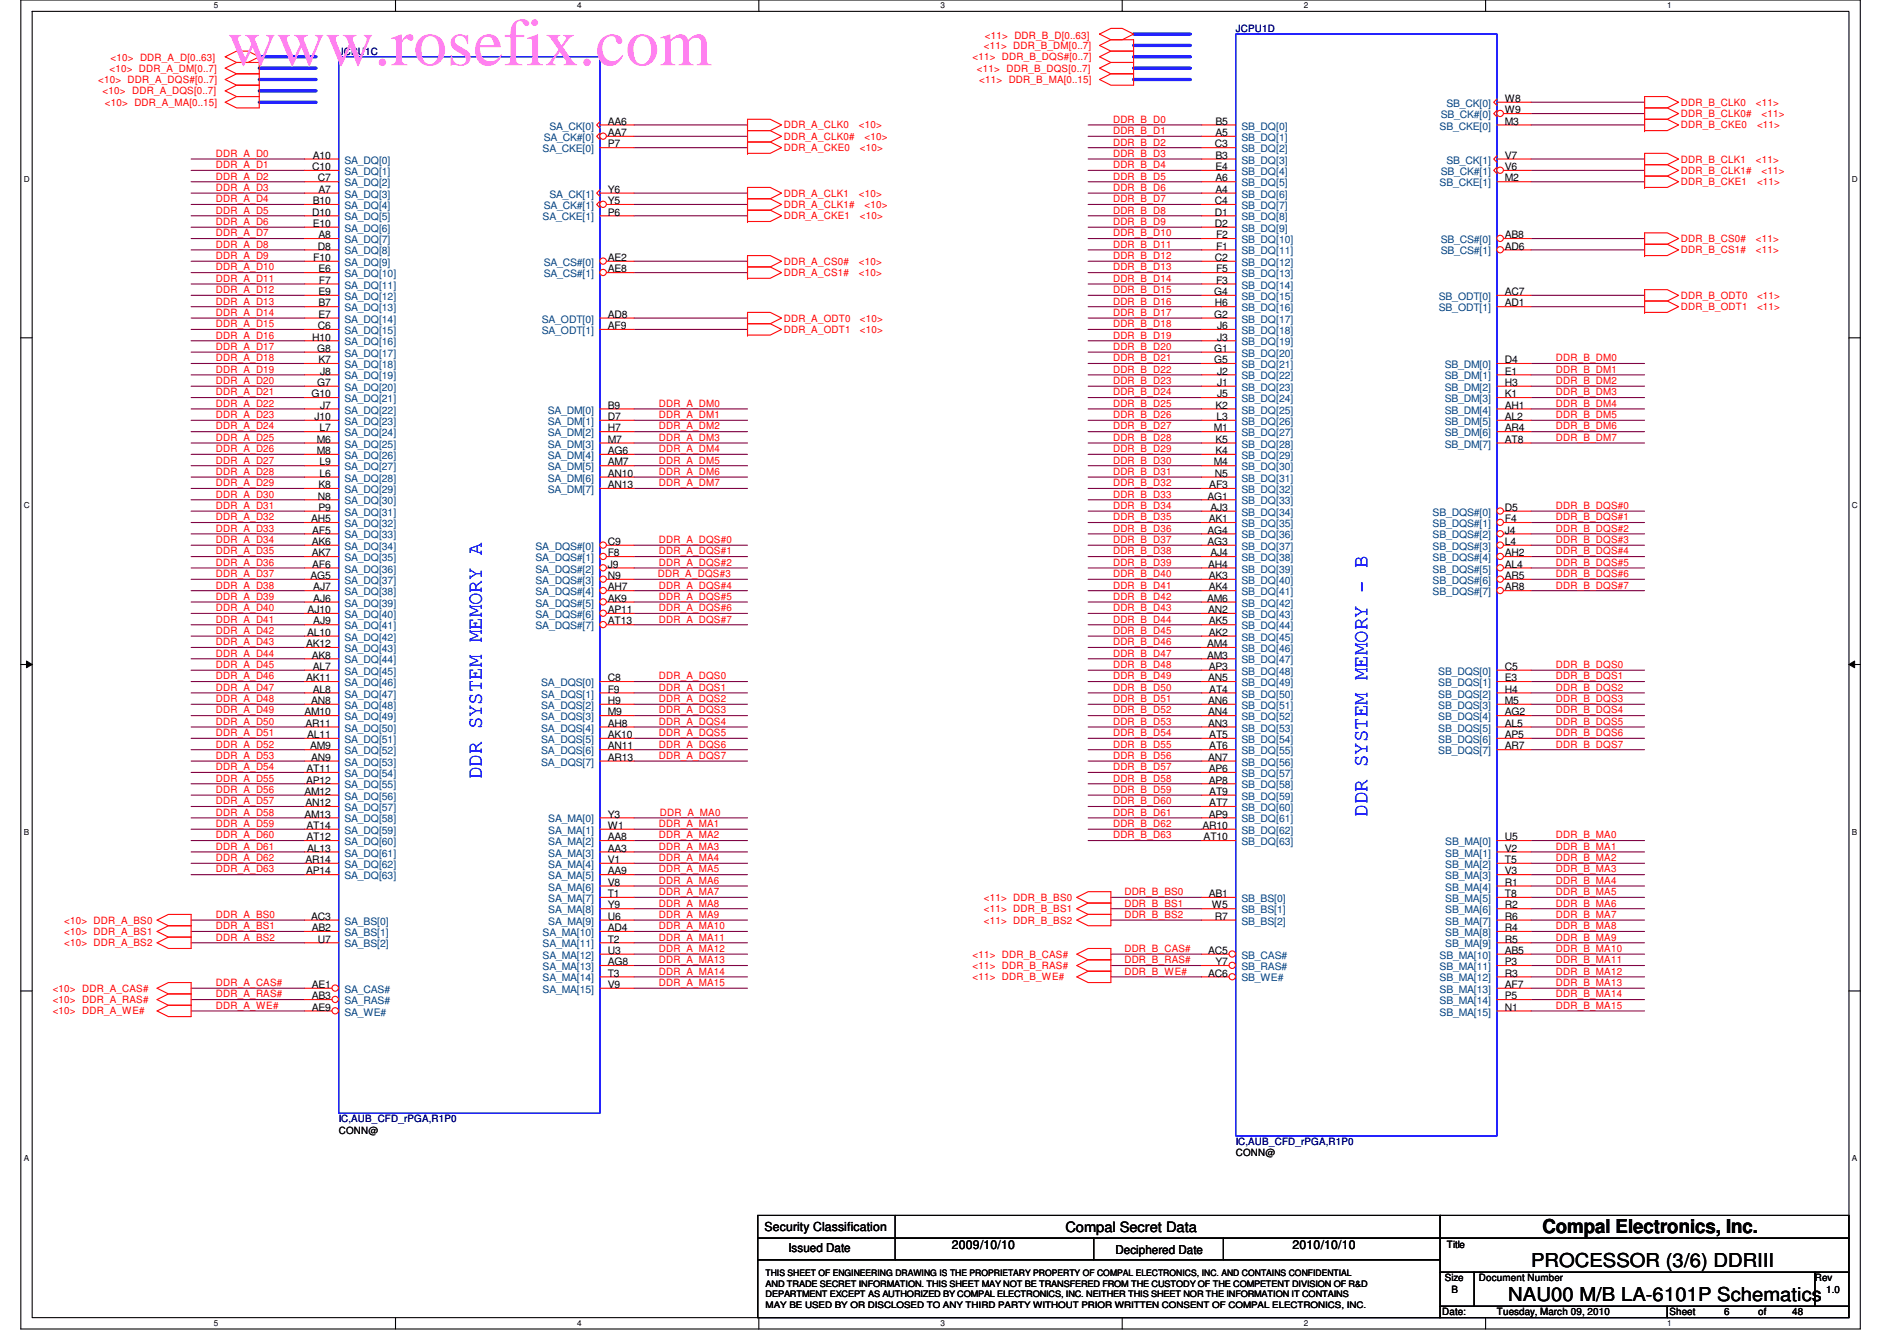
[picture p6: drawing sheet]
<svg xmlns="http://www.w3.org/2000/svg" width="297mm" height="210mm" viewBox="0 0 297 210" stroke-linecap="round" stroke-linejoin="round" font-family="sans-serif">
<defs><g id="words">
<text font-size="10.6" fill="#ff80ff" x="35.6" y="10.2">www.rosefix.com</text>
<g font-size="3.3" fill="#00f">
<text x="75.4" y="122" transform="rotate(-90 75.4 122)">DDR SYSTEM MEMORY A</text>
<text x="214.1" y="127.8" transform="rotate(-90 214.1 127.8)">DDR SYSTEM MEMORY - B</text>
</g>
<g font-size="3">
<text x="241.5" y="193">Compal Electronics, Inc.</text>
<text x="236.2" y="203.6">NAU00 M/B LA-6101P Schematics</text>
<text x="239.7" y="198.3">PROCESSOR (3/6) DDRIII</text>
</g>
<text font-size="2.2" x="166.8" y="192.8">Compal Secret Data</text>
<g font-size="1.9">
<text x="119.7" y="192.7">Security Classification</text>
<text x="123.4" y="196">Issued Date</text>
<text x="149.1" y="195.6">2009/10/10</text>
<text x="174.7" y="196.2">Deciphered Date</text>
<text x="202.4" y="195.6">2010/10/10</text>
</g>
<g font-size="1.6" fill="#000080">
<text x="193.5" y="5">JCPU1D</text>
<text x="53" y="8.6">JCPU1C</text>
<text x="53" y="175.7">IC,AUB_CFD_rPGA,R1P0</text>
<text x="193.5" y="179.2">IC,AUB_CFD_rPGA,R1P0</text>
</g>
<g font-size="1.6" fill="#f00">
<text x="17.1" y="11.2">&lt;10&gt; DDR_A_DM[0..7]</text>
<text x="17.3" y="9.6">&lt;10&gt; DDR_A_D[0..63]</text>
<text x="152.3" y="9.4">&lt;11&gt; DDR_B_DQS#[0..7]</text>
<text x="152.9" y="11.2">&lt;11&gt; DDR_B_DQS[0..7]</text>
<text x="154" y="7.7">&lt;11&gt; DDR_B_DM[0..7]</text>
<text x="154.2" y="6.1">&lt;11&gt; DDR_B_D[0..63]</text>
<text x="15.4" y="13">&lt;10&gt; DDR_A_DQS#[0..7]</text>
<text x="16" y="14.8">&lt;10&gt; DDR_A_DQS[0..7]</text>
<text x="16.4" y="16.6">&lt;10&gt; DDR_A_MA[0..15]</text>
<text x="153.3" y="13">&lt;11&gt; DDR_B_MA[0..15]</text>
<text x="263.2" y="16.6">DDR_B_CLK0</text>
<text x="275" y="16.6">&lt;11&gt;</text>
<text x="122.7" y="20.1">DDR_A_CLK0</text>
<text x="122.7" y="21.9">DDR_A_CLK0#</text>
<text x="122.7" y="23.7">DDR_A_CKE0</text>
<text x="134.5" y="20.1">&lt;10&gt;</text>
<text x="134.7" y="23.7">&lt;10&gt;</text>
<text x="135.4" y="21.9">&lt;10&gt;</text>
<text x="174.3" y="19.2">DDR_B_D0</text>
<text x="174.3" y="21">DDR_B_D1</text>
<text x="174.3" y="22.8">DDR_B_D2</text>
<text x="263.2" y="18.3">DDR_B_CLK0#</text>
<text x="263.2" y="20.1">DDR_B_CKE0</text>
<text x="275.1" y="20.1">&lt;11&gt;</text>
<text x="275.8" y="18.3">&lt;11&gt;</text>
<text x="33.8" y="29.9">DDR_A_D3</text>
<text x="33.8" y="28.1">DDR_A_D2</text>
<text x="33.8" y="26.3">DDR_A_D1</text>
<text x="33.8" y="24.6">DDR_A_D0</text>
<text x="174.3" y="26.3">DDR_B_D4</text>
<text x="174.3" y="28.1">DDR_B_D5</text>
<text x="174.3" y="29.9">DDR_B_D6</text>
<text x="174.3" y="24.6">DDR_B_D3</text>
<text x="263.2" y="25.4">DDR_B_CLK1</text>
<text x="263.2" y="27.2">DDR_B_CLK1#</text>
<text x="263.2" y="29">DDR_B_CKE1</text>
<text x="275" y="25.4">&lt;11&gt;</text>
<text x="275.1" y="29">&lt;11&gt;</text>
<text x="275.8" y="27.2">&lt;11&gt;</text>
<text x="33.8" y="33.4">DDR_A_D5</text>
<text x="33.8" y="31.7">DDR_A_D4</text>
<text x="33.8" y="35.2">DDR_A_D6</text>
<text x="122.7" y="30.8">DDR_A_CLK1</text>
<text x="122.7" y="32.6">DDR_A_CLK1#</text>
<text x="122.7" y="34.3">DDR_A_CKE1</text>
<text x="134.5" y="30.8">&lt;10&gt;</text>
<text x="134.7" y="34.3">&lt;10&gt;</text>
<text x="135.4" y="32.6">&lt;10&gt;</text>
<text x="174.3" y="31.7">DDR_B_D7</text>
<text x="174.3" y="33.4">DDR_B_D8</text>
<text x="174.3" y="35.2">DDR_B_D9</text>
<text x="33.8" y="38.8">DDR_A_D8</text>
<text x="33.8" y="37">DDR_A_D7</text>
<text x="33.8" y="40.6">DDR_A_D9</text>
<text x="122.7" y="41.4">DDR_A_CS0#</text>
<text x="134.5" y="41.4">&lt;10&gt;</text>
<text x="174.3" y="40.6">DDR_B_D12</text>
<text x="174.3" y="37">DDR_B_D10</text>
<text x="174.3" y="38.8">DDR_B_D11</text>
<text x="263.2" y="37.9">DDR_B_CS0#</text>
<text x="263.2" y="39.7">DDR_B_CS1#</text>
<text x="275" y="37.9">&lt;11&gt;</text>
<text x="275" y="39.7">&lt;11&gt;</text>
<text x="33.8" y="44.1">DDR_A_D11</text>
<text x="33.8" y="42.3">DDR_A_D10</text>
<text x="33.8" y="47.7">DDR_A_D13</text>
<text x="33.8" y="45.9">DDR_A_D12</text>
<text x="122.7" y="43.2">DDR_A_CS1#</text>
<text x="134.5" y="43.2">&lt;10&gt;</text>
<text x="174.3" y="47.7">DDR_B_D16</text>
<text x="174.3" y="42.3">DDR_B_D13</text>
<text x="174.3" y="44.1">DDR_B_D14</text>
<text x="174.3" y="45.9">DDR_B_D15</text>
<text x="263.2" y="46.8">DDR_B_ODT0</text>
<text x="275.1" y="46.8">&lt;11&gt;</text>
<text x="33.8" y="51.2">DDR_A_D15</text>
<text x="33.8" y="49.4">DDR_A_D14</text>
<text x="33.8" y="53">DDR_A_D16</text>
<text x="122.7" y="50.3">DDR_A_ODT0</text>
<text x="122.7" y="52.1">DDR_A_ODT1</text>
<text x="134.7" y="50.3">&lt;10&gt;</text>
<text x="134.7" y="52.1">&lt;10&gt;</text>
<text x="174.3" y="49.4">DDR_B_D17</text>
<text x="174.3" y="51.2">DDR_B_D18</text>
<text x="174.3" y="53">DDR_B_D19</text>
<text x="263.2" y="48.6">DDR_B_ODT1</text>
<text x="275.1" y="48.6">&lt;11&gt;</text>
<text x="33.8" y="58.3">DDR_A_D19</text>
<text x="33.8" y="56.6">DDR_A_D18</text>
<text x="33.8" y="54.8">DDR_A_D17</text>
<text x="174.3" y="54.8">DDR_B_D20</text>
<text x="174.3" y="56.6">DDR_B_D21</text>
<text x="174.3" y="58.3">DDR_B_D22</text>
<text x="243.6" y="56.6">DDR_B_DM0</text>
<text x="243.6" y="58.3">DDR_B_DM1</text>
<text x="33.8" y="65.4">DDR_A_D23</text>
<text x="33.8" y="63.7">DDR_A_D22</text>
<text x="33.8" y="61.9">DDR_A_D21</text>
<text x="33.8" y="60.1">DDR_A_D20</text>
<text x="103.2" y="65.4">DDR_A_DM1</text>
<text x="103.2" y="63.7">DDR_A_DM0</text>
<text x="174.3" y="60.1">DDR_B_D23</text>
<text x="174.3" y="61.9">DDR_B_D24</text>
<text x="174.3" y="63.7">DDR_B_D25</text>
<text x="174.3" y="65.4">DDR_B_D26</text>
<text x="243.6" y="61.9">DDR_B_DM3</text>
<text x="243.6" y="65.4">DDR_B_DM5</text>
<text x="243.6" y="60.1">DDR_B_DM2</text>
<text x="243.6" y="63.7">DDR_B_DM4</text>
<text x="33.8" y="70.8">DDR_A_D26</text>
<text x="33.8" y="69">DDR_A_D25</text>
<text x="33.8" y="67.2">DDR_A_D24</text>
<text x="103.2" y="67.2">DDR_A_DM2</text>
<text x="103.2" y="70.8">DDR_A_DM4</text>
<text x="103.2" y="69">DDR_A_DM3</text>
<text x="174.3" y="69">DDR_B_D28</text>
<text x="174.3" y="70.8">DDR_B_D29</text>
<text x="174.3" y="67.2">DDR_B_D27</text>
<text x="243.6" y="67.2">DDR_B_DM6</text>
<text x="243.6" y="69">DDR_B_DM7</text>
<text x="33.8" y="77.9">DDR_A_D30</text>
<text x="33.8" y="72.6">DDR_A_D27</text>
<text x="33.8" y="76.1">DDR_A_D29</text>
<text x="33.8" y="74.3">DDR_A_D28</text>
<text x="103.2" y="76.1">DDR_A_DM7</text>
<text x="103.2" y="72.6">DDR_A_DM5</text>
<text x="103.2" y="74.3">DDR_A_DM6</text>
<text x="174.3" y="76.1">DDR_B_D32</text>
<text x="174.3" y="77.9">DDR_B_D33</text>
<text x="174.3" y="72.6">DDR_B_D30</text>
<text x="174.3" y="74.3">DDR_B_D31</text>
<text x="33.8" y="83.2">DDR_A_D33</text>
<text x="33.8" y="81.4">DDR_A_D32</text>
<text x="33.8" y="79.7">DDR_A_D31</text>
<text x="174.3" y="83.2">DDR_B_D36</text>
<text x="174.3" y="79.7">DDR_B_D34</text>
<text x="174.3" y="81.4">DDR_B_D35</text>
<text x="243.6" y="81.4">DDR_B_DQS#1</text>
<text x="243.6" y="79.7">DDR_B_DQS#0</text>
<text x="243.6" y="83.2">DDR_B_DQS#2</text>
<text x="33.8" y="86.8">DDR_A_D35</text>
<text x="33.8" y="85">DDR_A_D34</text>
<text x="33.8" y="88.6">DDR_A_D36</text>
<text x="103.2" y="85">DDR_A_DQS#0</text>
<text x="103.2" y="86.8">DDR_A_DQS#1</text>
<text x="103.2" y="88.6">DDR_A_DQS#2</text>
<text x="174.3" y="85">DDR_B_D37</text>
<text x="174.3" y="86.8">DDR_B_D38</text>
<text x="174.3" y="88.6">DDR_B_D39</text>
<text x="243.6" y="88.6">DDR_B_DQS#5</text>
<text x="243.6" y="85">DDR_B_DQS#3</text>
<text x="243.6" y="86.8">DDR_B_DQS#4</text>
<text x="33.8" y="95.7">DDR_A_D40</text>
<text x="33.8" y="93.9">DDR_A_D39</text>
<text x="33.8" y="92.1">DDR_A_D38</text>
<text x="33.8" y="90.3">DDR_A_D37</text>
<text x="103" y="90.3">DDR_A_DQS#3</text>
<text x="103.2" y="93.9">DDR_A_DQS#5</text>
<text x="103.2" y="92.1">DDR_A_DQS#4</text>
<text x="103.2" y="95.7">DDR_A_DQS#6</text>
<text x="174.3" y="90.3">DDR_B_D40</text>
<text x="174.3" y="92.1">DDR_B_D41</text>
<text x="174.3" y="93.9">DDR_B_D42</text>
<text x="174.3" y="95.7">DDR_B_D43</text>
<text x="243.6" y="92.1">DDR_B_DQS#7</text>
<text x="243.6" y="90.3">DDR_B_DQS#6</text>
<text x="33.8" y="101">DDR_A_D43</text>
<text x="33.8" y="99.2">DDR_A_D42</text>
<text x="33.8" y="97.5">DDR_A_D41</text>
<text x="103.2" y="97.5">DDR_A_DQS#7</text>
<text x="174.3" y="97.5">DDR_B_D44</text>
<text x="174.3" y="99.2">DDR_B_D45</text>
<text x="174.3" y="101">DDR_B_D46</text>
<text x="33.8" y="106.3">DDR_A_D46</text>
<text x="33.8" y="104.6">DDR_A_D45</text>
<text x="33.8" y="102.8">DDR_A_D44</text>
<text x="103.2" y="106.3">DDR_A_DQS0</text>
<text x="174.3" y="104.6">DDR_B_D48</text>
<text x="174.3" y="106.3">DDR_B_D49</text>
<text x="174.3" y="102.8">DDR_B_D47</text>
<text x="243.6" y="104.6">DDR_B_DQS0</text>
<text x="243.6" y="106.3">DDR_B_DQS1</text>
<text x="33.8" y="108.1">DDR_A_D47</text>
<text x="33.8" y="113.5">DDR_A_D50</text>
<text x="33.8" y="111.7">DDR_A_D49</text>
<text x="33.8" y="109.9">DDR_A_D48</text>
<text x="103.2" y="109.9">DDR_A_DQS2</text>
<text x="103.2" y="111.7">DDR_A_DQS3</text>
<text x="103.2" y="108.1">DDR_A_DQS1</text>
<text x="103.2" y="113.5">DDR_A_DQS4</text>
<text x="174.3" y="111.7">DDR_B_D52</text>
<text x="174.3" y="113.5">DDR_B_D53</text>
<text x="174.3" y="108.1">DDR_B_D50</text>
<text x="174.3" y="109.9">DDR_B_D51</text>
<text x="243.6" y="113.5">DDR_B_DQS5</text>
<text x="243.6" y="111.7">DDR_B_DQS4</text>
<text x="243.6" y="109.9">DDR_B_DQS3</text>
<text x="243.6" y="108.1">DDR_B_DQS2</text>
<text x="33.8" y="115.2">DDR_A_D51</text>
<text x="33.8" y="118.8">DDR_A_D53</text>
<text x="33.8" y="117">DDR_A_D52</text>
<text x="103.2" y="115.2">DDR_A_DQS5</text>
<text x="103.2" y="117">DDR_A_DQS6</text>
<text x="103.2" y="118.8">DDR_A_DQS7</text>
<text x="174.3" y="115.2">DDR_B_D54</text>
<text x="174.3" y="117">DDR_B_D55</text>
<text x="174.3" y="118.8">DDR_B_D56</text>
<text x="243.6" y="117">DDR_B_DQS7</text>
<text x="243.6" y="115.2">DDR_B_DQS6</text>
<text x="33.8" y="125.9">DDR_A_D57</text>
<text x="33.8" y="124.1">DDR_A_D56</text>
<text x="33.8" y="122.3">DDR_A_D55</text>
<text x="33.8" y="120.6">DDR_A_D54</text>
<text x="174.3" y="120.6">DDR_B_D57</text>
<text x="174.3" y="125.9">DDR_B_D60</text>
<text x="174.3" y="122.3">DDR_B_D58</text>
<text x="174.3" y="124.1">DDR_B_D59</text>
<text x="33.8" y="129.5">DDR_A_D59</text>
<text x="33.8" y="127.7">DDR_A_D58</text>
<text x="33.8" y="131.2">DDR_A_D60</text>
<text x="103.2" y="129.5">DDR_A_MA1</text>
<text x="103.2" y="131.2">DDR_A_MA2</text>
<text x="103.3" y="127.7">DDR_A_MA0</text>
<text x="174.3" y="127.7">DDR_B_D61</text>
<text x="174.3" y="129.5">DDR_B_D62</text>
<text x="174.3" y="131.2">DDR_B_D63</text>
<text x="243.6" y="131.2">DDR_B_MA0</text>
<text x="33.8" y="136.6">DDR_A_D63</text>
<text x="33.8" y="134.8">DDR_A_D62</text>
<text x="33.8" y="133">DDR_A_D61</text>
<text x="103.2" y="134.8">DDR_A_MA4</text>
<text x="103.2" y="133">DDR_A_MA3</text>
<text x="103.2" y="136.6">DDR_A_MA5</text>
<text x="243.6" y="134.8">DDR_B_MA2</text>
<text x="243.6" y="136.6">DDR_B_MA3</text>
<text x="243.6" y="133">DDR_B_MA1</text>
<text x="33.8" y="143.7">DDR_A_BS0</text>
<text x="103.2" y="138.3">DDR_A_MA6</text>
<text x="103.2" y="140.1">DDR_A_MA7</text>
<text x="103.2" y="141.9">DDR_A_MA8</text>
<text x="103.2" y="143.7">DDR_A_MA9</text>
<text x="154" y="142.8">&lt;11&gt; DDR_B_BS1</text>
<text x="154" y="141">&lt;11&gt; DDR_B_BS0</text>
<text x="176.1" y="143.7">DDR_B_BS2</text>
<text x="176.1" y="141.9">DDR_B_BS1</text>
<text x="176.1" y="140.1">DDR_B_BS0</text>
<text x="243.6" y="141.9">DDR_B_MA6</text>
<text x="243.6" y="143.7">DDR_B_MA7</text>
<text x="243.6" y="138.3">DDR_B_MA4</text>
<text x="243.6" y="140.1">DDR_B_MA5</text>
<text x="10" y="146.3">&lt;10&gt; DDR_A_BS1</text>
<text x="10" y="148.1">&lt;10&gt; DDR_A_BS2</text>
<text x="10" y="144.6">&lt;10&gt; DDR_A_BS0</text>
<text x="33.8" y="147.2">DDR_A_BS2</text>
<text x="33.8" y="145.5">DDR_A_BS1</text>
<text x="103.2" y="149">DDR_A_MA12</text>
<text x="103.2" y="147.2">DDR_A_MA11</text>
<text x="103.2" y="145.5">DDR_A_MA10</text>
<text x="152.3" y="149.9">&lt;11&gt; DDR_B_CAS#</text>
<text x="154" y="144.6">&lt;11&gt; DDR_B_BS2</text>
<text x="176.1" y="149">DDR_B_CAS#</text>
<text x="243.6" y="149">DDR_B_MA10</text>
<text x="243.6" y="145.5">DDR_B_MA8</text>
<text x="243.6" y="147.2">DDR_B_MA9</text>
<text x="8.3" y="155.2">&lt;10&gt; DDR_A_CAS#</text>
<text x="33.8" y="154.3">DDR_A_CAS#</text>
<text x="103.2" y="152.6">DDR_A_MA14</text>
<text x="103.2" y="150.8">DDR_A_MA13</text>
<text x="103.2" y="154.3">DDR_A_MA15</text>
<text x="152.3" y="151.7">&lt;11&gt; DDR_B_RAS#</text>
<text x="152.3" y="153.5">&lt;11&gt; DDR_B_WE#</text>
<text x="176.1" y="152.6">DDR_B_WE#</text>
<text x="176.1" y="150.8">DDR_B_RAS#</text>
<text x="243.6" y="150.8">DDR_B_MA11</text>
<text x="243.6" y="152.6">DDR_B_MA12</text>
<text x="243.6" y="154.3">DDR_B_MA13</text>
<text x="8.3" y="157">&lt;10&gt; DDR_A_RAS#</text>
<text x="8.3" y="158.8">&lt;10&gt; DDR_A_WE#</text>
<text x="33.8" y="157.9">DDR_A_WE#</text>
<text x="33.8" y="156.1">DDR_A_RAS#</text>
<text x="243.6" y="156.1">DDR_B_MA14</text>
<text x="243.6" y="157.9">DDR_B_MA15</text>
</g>
<g font-size="1.6" fill="#004080">
<text x="226.5" y="16.7">SB_CK[0]</text>
<text x="85" y="23.8">SA_CKE[0]</text>
<text x="85.1" y="22.1">SA_CK#[0]</text>
<text x="86" y="20.3">SA_CK[0]</text>
<text x="194.4" y="20.3">SB_DQ[0]</text>
<text x="194.4" y="22.1">SB_DQ[1]</text>
<text x="194.4" y="23.8">SB_DQ[2]</text>
<text x="225.4" y="20.3">SB_CKE[0]</text>
<text x="225.6" y="18.5">SB_CK#[0]</text>
<text x="53.9" y="25.6">SA_DQ[0]</text>
<text x="53.9" y="27.4">SA_DQ[1]</text>
<text x="53.9" y="29.2">SA_DQ[2]</text>
<text x="194.4" y="25.6">SB_DQ[3]</text>
<text x="194.4" y="27.4">SB_DQ[4]</text>
<text x="194.4" y="29.2">SB_DQ[5]</text>
<text x="225.4" y="29.2">SB_CKE[1]</text>
<text x="225.6" y="27.4">SB_CK#[1]</text>
<text x="226.5" y="25.6">SB_CK[1]</text>
<text x="53.9" y="30.9">SA_DQ[3]</text>
<text x="53.9" y="32.7">SA_DQ[4]</text>
<text x="53.9" y="34.5">SA_DQ[5]</text>
<text x="85" y="34.5">SA_CKE[1]</text>
<text x="85.1" y="32.7">SA_CK#[1]</text>
<text x="86" y="30.9">SA_CK[1]</text>
<text x="194.4" y="30.9">SB_DQ[6]</text>
<text x="194.4" y="32.7">SB_DQ[7]</text>
<text x="194.4" y="34.5">SB_DQ[8]</text>
<text x="53.9" y="36.3">SA_DQ[6]</text>
<text x="53.9" y="38.1">SA_DQ[7]</text>
<text x="53.9" y="39.8">SA_DQ[8]</text>
<text x="53.9" y="41.6">SA_DQ[9]</text>
<text x="85.1" y="41.6">SA_CS#[0]</text>
<text x="194.4" y="36.3">SB_DQ[9]</text>
<text x="194.4" y="38.1">SB_DQ[10]</text>
<text x="194.4" y="39.8">SB_DQ[11]</text>
<text x="194.4" y="41.6">SB_DQ[12]</text>
<text x="225.6" y="38.1">SB_CS#[0]</text>
<text x="225.6" y="39.8">SB_CS#[1]</text>
<text x="53.9" y="43.4">SA_DQ[10]</text>
<text x="53.9" y="45.2">SA_DQ[11]</text>
<text x="53.9" y="46.9">SA_DQ[12]</text>
<text x="85.1" y="43.4">SA_CS#[1]</text>
<text x="194.4" y="43.4">SB_DQ[13]</text>
<text x="194.4" y="45.2">SB_DQ[14]</text>
<text x="194.4" y="46.9">SB_DQ[15]</text>
<text x="225.3" y="46.9">SB_ODT[0]</text>
<text x="53.9" y="48.7">SA_DQ[13]</text>
<text x="53.9" y="50.5">SA_DQ[14]</text>
<text x="53.9" y="52.3">SA_DQ[15]</text>
<text x="84.8" y="50.5">SA_ODT[0]</text>
<text x="84.8" y="52.3">SA_ODT[1]</text>
<text x="194.4" y="48.7">SB_DQ[16]</text>
<text x="194.4" y="50.5">SB_DQ[17]</text>
<text x="194.4" y="52.3">SB_DQ[18]</text>
<text x="225.3" y="48.7">SB_ODT[1]</text>
<text x="53.9" y="54.1">SA_DQ[16]</text>
<text x="53.9" y="55.8">SA_DQ[17]</text>
<text x="53.9" y="57.6">SA_DQ[18]</text>
<text x="53.9" y="59.4">SA_DQ[19]</text>
<text x="194.4" y="54.1">SB_DQ[19]</text>
<text x="194.4" y="55.8">SB_DQ[20]</text>
<text x="194.4" y="57.6">SB_DQ[21]</text>
<text x="194.4" y="59.4">SB_DQ[22]</text>
<text x="226.2" y="57.6">SB_DM[0]</text>
<text x="226.2" y="59.4">SB_DM[1]</text>
<text x="53.9" y="61.2">SA_DQ[20]</text>
<text x="53.9" y="62.9">SA_DQ[21]</text>
<text x="53.9" y="64.7">SA_DQ[22]</text>
<text x="85.8" y="64.7">SA_DM[0]</text>
<text x="194.4" y="61.2">SB_DQ[23]</text>
<text x="194.4" y="62.9">SB_DQ[24]</text>
<text x="194.4" y="64.7">SB_DQ[25]</text>
<text x="226.2" y="61.2">SB_DM[2]</text>
<text x="226.2" y="62.9">SB_DM[3]</text>
<text x="226.2" y="64.7">SB_DM[4]</text>
<text x="53.9" y="66.5">SA_DQ[23]</text>
<text x="53.9" y="68.3">SA_DQ[24]</text>
<text x="53.9" y="70.1">SA_DQ[25]</text>
<text x="53.9" y="71.8">SA_DQ[26]</text>
<text x="85.8" y="66.5">SA_DM[1]</text>
<text x="85.8" y="68.3">SA_DM[2]</text>
<text x="85.8" y="70.1">SA_DM[3]</text>
<text x="85.8" y="71.8">SA_DM[4]</text>
<text x="194.4" y="66.5">SB_DQ[26]</text>
<text x="194.4" y="68.3">SB_DQ[27]</text>
<text x="194.4" y="70.1">SB_DQ[28]</text>
<text x="194.4" y="71.8">SB_DQ[29]</text>
<text x="226.2" y="66.5">SB_DM[5]</text>
<text x="226.2" y="68.3">SB_DM[6]</text>
<text x="226.2" y="70.1">SB_DM[7]</text>
<text x="53.9" y="73.6">SA_DQ[27]</text>
<text x="53.9" y="75.4">SA_DQ[28]</text>
<text x="53.9" y="77.2">SA_DQ[29]</text>
<text x="85.8" y="73.6">SA_DM[5]</text>
<text x="85.8" y="75.4">SA_DM[6]</text>
<text x="85.8" y="77.2">SA_DM[7]</text>
<text x="194.4" y="73.6">SB_DQ[30]</text>
<text x="194.4" y="75.4">SB_DQ[31]</text>
<text x="194.4" y="77.2">SB_DQ[32]</text>
<text x="53.9" y="79">SA_DQ[30]</text>
<text x="53.9" y="80.7">SA_DQ[31]</text>
<text x="53.9" y="82.5">SA_DQ[32]</text>
<text x="194.4" y="79">SB_DQ[33]</text>
<text x="194.4" y="80.7">SB_DQ[34]</text>
<text x="194.4" y="82.5">SB_DQ[35]</text>
<text x="224.3" y="80.7">SB_DQS#[0]</text>
<text x="224.3" y="82.5">SB_DQS#[1]</text>
<text x="53.9" y="84.3">SA_DQ[33]</text>
<text x="53.9" y="86.1">SA_DQ[34]</text>
<text x="53.9" y="87.8">SA_DQ[35]</text>
<text x="53.9" y="89.6">SA_DQ[36]</text>
<text x="83.9" y="86.1">SA_DQS#[0]</text>
<text x="83.9" y="87.8">SA_DQS#[1]</text>
<text x="83.9" y="89.6">SA_DQS#[2]</text>
<text x="194.4" y="84.3">SB_DQ[36]</text>
<text x="194.4" y="86.1">SB_DQ[37]</text>
<text x="194.4" y="87.8">SB_DQ[38]</text>
<text x="194.4" y="89.6">SB_DQ[39]</text>
<text x="224.3" y="87.8">SB_DQS#[4]</text>
<text x="224.3" y="89.6">SB_DQS#[5]</text>
<text x="224.3" y="84.3">SB_DQS#[2]</text>
<text x="224.3" y="86.1">SB_DQS#[3]</text>
<text x="53.9" y="91.4">SA_DQ[37]</text>
<text x="53.9" y="93.2">SA_DQ[38]</text>
<text x="53.9" y="95">SA_DQ[39]</text>
<text x="83.9" y="91.4">SA_DQS#[3]</text>
<text x="83.9" y="93.2">SA_DQS#[4]</text>
<text x="83.9" y="95">SA_DQS#[5]</text>
<text x="194.4" y="91.4">SB_DQ[40]</text>
<text x="194.4" y="93.2">SB_DQ[41]</text>
<text x="194.4" y="95">SB_DQ[42]</text>
<text x="224.3" y="91.4">SB_DQS#[6]</text>
<text x="224.3" y="93.2">SB_DQS#[7]</text>
<text x="53.9" y="96.7">SA_DQ[40]</text>
<text x="53.9" y="98.5">SA_DQ[41]</text>
<text x="53.9" y="100.3">SA_DQ[42]</text>
<text x="83.9" y="96.7">SA_DQS#[6]</text>
<text x="83.9" y="98.5">SA_DQS#[7]</text>
<text x="194.4" y="96.7">SB_DQ[43]</text>
<text x="194.4" y="98.5">SB_DQ[44]</text>
<text x="194.4" y="100.3">SB_DQ[45]</text>
<text x="53.9" y="102.1">SA_DQ[43]</text>
<text x="53.9" y="103.8">SA_DQ[44]</text>
<text x="53.9" y="105.6">SA_DQ[45]</text>
<text x="53.9" y="107.4">SA_DQ[46]</text>
<text x="84.7" y="107.4">SA_DQS[0]</text>
<text x="194.4" y="102.1">SB_DQ[46]</text>
<text x="194.4" y="103.8">SB_DQ[47]</text>
<text x="194.4" y="105.6">SB_DQ[48]</text>
<text x="194.4" y="107.4">SB_DQ[49]</text>
<text x="225.2" y="105.6">SB_DQS[0]</text>
<text x="225.2" y="107.4">SB_DQS[1]</text>
<text x="53.9" y="109.2">SA_DQ[47]</text>
<text x="53.9" y="111">SA_DQ[48]</text>
<text x="53.9" y="112.7">SA_DQ[49]</text>
<text x="84.7" y="109.2">SA_DQS[1]</text>
<text x="84.7" y="111">SA_DQS[2]</text>
<text x="84.7" y="112.7">SA_DQS[3]</text>
<text x="194.4" y="109.2">SB_DQ[50]</text>
<text x="194.4" y="111">SB_DQ[51]</text>
<text x="194.4" y="112.7">SB_DQ[52]</text>
<text x="225.2" y="112.7">SB_DQS[4]</text>
<text x="225.2" y="109.2">SB_DQS[2]</text>
<text x="225.2" y="111">SB_DQS[3]</text>
<text x="53.9" y="114.5">SA_DQ[50]</text>
<text x="53.9" y="116.3">SA_DQ[51]</text>
<text x="53.9" y="118.1">SA_DQ[52]</text>
<text x="53.9" y="119.8">SA_DQ[53]</text>
<text x="84.7" y="114.5">SA_DQS[4]</text>
<text x="84.7" y="116.3">SA_DQS[5]</text>
<text x="84.7" y="118.1">SA_DQS[6]</text>
<text x="84.7" y="119.8">SA_DQS[7]</text>
<text x="194.4" y="114.5">SB_DQ[53]</text>
<text x="194.4" y="116.3">SB_DQ[54]</text>
<text x="194.4" y="118.1">SB_DQ[55]</text>
<text x="194.4" y="119.8">SB_DQ[56]</text>
<text x="225.2" y="114.5">SB_DQS[5]</text>
<text x="225.2" y="116.3">SB_DQS[6]</text>
<text x="225.2" y="118.1">SB_DQS[7]</text>
<text x="53.9" y="121.6">SA_DQ[54]</text>
<text x="53.9" y="123.4">SA_DQ[55]</text>
<text x="53.9" y="125.2">SA_DQ[56]</text>
<text x="194.4" y="121.6">SB_DQ[57]</text>
<text x="194.4" y="123.4">SB_DQ[58]</text>
<text x="194.4" y="125.2">SB_DQ[59]</text>
<text x="53.9" y="127">SA_DQ[57]</text>
<text x="53.9" y="128.7">SA_DQ[58]</text>
<text x="53.9" y="130.5">SA_DQ[59]</text>
<text x="85.8" y="128.7">SA_MA[0]</text>
<text x="85.8" y="130.5">SA_MA[1]</text>
<text x="194.4" y="127">SB_DQ[60]</text>
<text x="194.4" y="128.7">SB_DQ[61]</text>
<text x="194.4" y="130.5">SB_DQ[62]</text>
<text x="53.9" y="132.3">SA_DQ[60]</text>
<text x="53.9" y="134.1">SA_DQ[61]</text>
<text x="53.9" y="135.8">SA_DQ[62]</text>
<text x="53.9" y="137.6">SA_DQ[63]</text>
<text x="85.8" y="132.3">SA_MA[2]</text>
<text x="85.8" y="134.1">SA_MA[3]</text>
<text x="85.8" y="135.8">SA_MA[4]</text>
<text x="85.8" y="137.6">SA_MA[5]</text>
<text x="194.4" y="132.3">SB_DQ[63]</text>
<text x="226.3" y="132.3">SB_MA[0]</text>
<text x="226.3" y="134.1">SB_MA[1]</text>
<text x="226.3" y="135.8">SB_MA[2]</text>
<text x="226.3" y="137.6">SB_MA[3]</text>
<text x="85.8" y="139.4">SA_MA[6]</text>
<text x="85.8" y="141.2">SA_MA[7]</text>
<text x="85.8" y="143">SA_MA[8]</text>
<text x="194.4" y="141.2">SB_BS[0]</text>
<text x="194.4" y="143">SB_BS[1]</text>
<text x="226.3" y="139.4">SB_MA[4]</text>
<text x="226.3" y="141.2">SB_MA[5]</text>
<text x="226.3" y="143">SB_MA[6]</text>
<text x="53.9" y="144.7">SA_BS[0]</text>
<text x="53.9" y="146.5">SA_BS[1]</text>
<text x="53.9" y="148.3">SA_BS[2]</text>
<text x="85" y="146.5">SA_MA[10]</text>
<text x="85" y="148.3">SA_MA[11]</text>
<text x="85.8" y="144.7">SA_MA[9]</text>
<text x="194.4" y="144.7">SB_BS[2]</text>
<text x="226.3" y="144.7">SB_MA[7]</text>
<text x="226.3" y="146.5">SB_MA[8]</text>
<text x="226.3" y="148.3">SB_MA[9]</text>
<text x="53.9" y="155.4">SA_CAS#</text>
<text x="85" y="150.1">SA_MA[12]</text>
<text x="85" y="151.8">SA_MA[13]</text>
<text x="85" y="153.6">SA_MA[14]</text>
<text x="85" y="155.4">SA_MA[15]</text>
<text x="194.4" y="150.1">SB_CAS#</text>
<text x="194.4" y="151.8">SB_RAS#</text>
<text x="194.4" y="153.6">SB_WE#</text>
<text x="225.4" y="150.1">SB_MA[10]</text>
<text x="225.4" y="151.8">SB_MA[11]</text>
<text x="225.4" y="153.6">SB_MA[12]</text>
<text x="225.4" y="155.4">SB_MA[13]</text>
<text x="53.9" y="157.2">SA_RAS#</text>
<text x="53.9" y="159">SA_WE#</text>
<text x="225.4" y="157.2">SB_MA[14]</text>
<text x="225.4" y="159">SB_MA[15]</text>
</g>
<g font-size="1.6">
<text x="235.6" y="17.7">W9</text>
<text x="235.6" y="16">W8</text>
<text x="95.2" y="21.3">AA7</text>
<text x="95.2" y="23.1">P7</text>
<text x="95.2" y="19.5">AA6</text>
<text x="190.2" y="23.1">C3</text>
<text x="190.3" y="19.5">B5</text>
<text x="190.3" y="21.3">A5</text>
<text x="235.6" y="19.5">M3</text>
<text x="48.9" y="26.6">C10</text>
<text x="49" y="24.8">A10</text>
<text x="49.8" y="28.4">C7</text>
<text x="190.3" y="24.8">B3</text>
<text x="190.3" y="26.6">E4</text>
<text x="190.3" y="28.4">A6</text>
<text x="235.6" y="26.6">V6</text>
<text x="235.6" y="28.4">M2</text>
<text x="235.6" y="24.8">V7</text>
<text x="48.9" y="33.7">D10</text>
<text x="49" y="32">B10</text>
<text x="49" y="35.5">E10</text>
<text x="49.9" y="30.2">A7</text>
<text x="95.2" y="32">Y5</text>
<text x="95.2" y="33.7">P6</text>
<text x="95.2" y="30.2">Y6</text>
<text x="190.2" y="32">C4</text>
<text x="190.2" y="33.7">D1</text>
<text x="190.2" y="35.5">D2</text>
<text x="190.3" y="30.2">A4</text>
<text x="49.1" y="40.9">F10</text>
<text x="49.8" y="39.1">D8</text>
<text x="49.9" y="37.3">A8</text>
<text x="95.2" y="40.9">AE2</text>
<text x="190.2" y="40.9">C2</text>
<text x="190.4" y="37.3">F2</text>
<text x="190.4" y="39.1">F1</text>
<text x="235.6" y="37.3">AB8</text>
<text x="235.6" y="39.1">AD6</text>
<text x="49.9" y="42.6">E6</text>
<text x="49.9" y="46.2">E9</text>
<text x="49.9" y="48">B7</text>
<text x="50" y="44.4">F7</text>
<text x="95.2" y="42.6">AE8</text>
<text x="190.1" y="46.2">G4</text>
<text x="190.2" y="48">H6</text>
<text x="190.4" y="42.6">F5</text>
<text x="190.4" y="44.4">F3</text>
<text x="235.6" y="46.2">AC7</text>
<text x="235.6" y="48">AD1</text>
<text x="48.9" y="53.3">H10</text>
<text x="49.8" y="51.5">C6</text>
<text x="49.9" y="49.7">E7</text>
<text x="95.2" y="49.7">AD8</text>
<text x="95.2" y="51.5">AF9</text>
<text x="190.1" y="49.7">G2</text>
<text x="190.6" y="51.5">J6</text>
<text x="190.6" y="53.3">J3</text>
<text x="49.7" y="55.1">G8</text>
<text x="49.9" y="56.9">K7</text>
<text x="50.1" y="58.6">J8</text>
<text x="190.1" y="55.1">G1</text>
<text x="190.1" y="56.9">G5</text>
<text x="190.6" y="58.6">J2</text>
<text x="235.6" y="56.9">D4</text>
<text x="235.6" y="58.6">E1</text>
<text x="48.8" y="62.2">G10</text>
<text x="49.2" y="65.7">J10</text>
<text x="49.7" y="60.4">G7</text>
<text x="50.1" y="64">J7</text>
<text x="95.2" y="64">B9</text>
<text x="95.2" y="65.7">D7</text>
<text x="190.3" y="64">K2</text>
<text x="190.5" y="65.7">L3</text>
<text x="190.6" y="60.4">J1</text>
<text x="190.6" y="62.2">J5</text>
<text x="235.6" y="60.4">H3</text>
<text x="235.6" y="62.2">K1</text>
<text x="235.6" y="64">AH1</text>
<text x="235.6" y="65.7">AL2</text>
<text x="49.6" y="69.3">M6</text>
<text x="49.6" y="71.1">M8</text>
<text x="50" y="67.5">L7</text>
<text x="95.2" y="67.5">H7</text>
<text x="95.2" y="69.3">M7</text>
<text x="95.2" y="71.1">AG6</text>
<text x="190.1" y="67.5">M1</text>
<text x="190.3" y="69.3">K5</text>
<text x="190.3" y="71.1">K4</text>
<text x="235.6" y="67.5">AR4</text>
<text x="235.6" y="69.3">AT8</text>
<text x="49.9" y="76.4">K8</text>
<text x="50" y="72.9">L9</text>
<text x="50" y="74.6">L6</text>
<text x="95.2" y="72.9">AM7</text>
<text x="95.2" y="74.6">AN10</text>
<text x="95.2" y="76.4">AN13</text>
<text x="189.4" y="76.4">AF3</text>
<text x="190.1" y="72.9">M4</text>
<text x="190.2" y="74.6">N5</text>
<text x="48.7" y="81.7">AH5</text>
<text x="48.9" y="83.5">AF5</text>
<text x="49.8" y="78.2">N8</text>
<text x="49.9" y="80">P9</text>
<text x="189.1" y="78.2">AG1</text>
<text x="189.1" y="83.5">AG4</text>
<text x="189.3" y="81.7">AK1</text>
<text x="189.5" y="80">AJ3</text>
<text x="235.6" y="80">D5</text>
<text x="235.6" y="81.7">F4</text>
<text x="235.6" y="83.5">J4</text>
<text x="48.8" y="85.3">AK6</text>
<text x="48.8" y="87.1">AK7</text>
<text x="48.9" y="88.9">AF6</text>
<text x="95.2" y="85.3">C9</text>
<text x="95.2" y="87.1">F8</text>
<text x="95.2" y="88.9">J9</text>
<text x="189.1" y="85.3">AG3</text>
<text x="189.2" y="88.9">AH4</text>
<text x="189.5" y="87.1">AJ4</text>
<text x="235.6" y="87.1">AH2</text>
<text x="235.6" y="88.9">AL4</text>
<text x="235.6" y="85.3">L4</text>
<text x="48.2" y="96">AJ10</text>
<text x="48.6" y="90.6">AG5</text>
<text x="49.1" y="92.4">AJ7</text>
<text x="49.1" y="94.2">AJ6</text>
<text x="95.2" y="90.6">N9</text>
<text x="95.2" y="92.4">AH7</text>
<text x="95.2" y="94.2">AK9</text>
<text x="95.2" y="96">AP11</text>
<text x="189" y="94.2">AM6</text>
<text x="189.2" y="96">AN2</text>
<text x="189.3" y="90.6">AK3</text>
<text x="189.3" y="92.4">AK4</text>
<text x="235.6" y="90.6">AR5</text>
<text x="235.6" y="92.4">AR8</text>
<text x="47.9" y="101.3">AK12</text>
<text x="48.1" y="99.5">AL10</text>
<text x="49.1" y="97.7">AJ9</text>
<text x="95.2" y="97.7">AT13</text>
<text x="189" y="101.3">AM4</text>
<text x="189.3" y="97.7">AK5</text>
<text x="189.3" y="99.5">AK2</text>
<text x="47.9" y="106.6">AK11</text>
<text x="48.8" y="103.1">AK8</text>
<text x="49" y="104.9">AL7</text>
<text x="95.2" y="106.6">C8</text>
<text x="189" y="103.1">AM3</text>
<text x="189.2" y="106.6">AN5</text>
<text x="189.3" y="104.9">AP3</text>
<text x="235.6" y="104.9">C5</text>
<text x="235.6" y="106.6">E3</text>
<text x="47.7" y="112">AM10</text>
<text x="47.8" y="113.7">AR11</text>
<text x="48.7" y="110.2">AN8</text>
<text x="49" y="108.4">AL8</text>
<text x="95.2" y="108.4">F9</text>
<text x="95.2" y="110.2">H9</text>
<text x="95.2" y="112">M9</text>
<text x="95.2" y="113.7">AH8</text>
<text x="189.2" y="110.2">AN6</text>
<text x="189.2" y="112">AN4</text>
<text x="189.2" y="113.7">AN3</text>
<text x="189.4" y="108.4">AT4</text>
<text x="235.6" y="112">AG2</text>
<text x="235.6" y="113.7">AL5</text>
<text x="235.6" y="108.4">H4</text>
<text x="235.6" y="110.2">M5</text>
<text x="48.1" y="115.5">AL11</text>
<text x="48.6" y="117.3">AM9</text>
<text x="48.7" y="119.1">AN9</text>
<text x="95.2" y="115.5">AK10</text>
<text x="95.2" y="117.3">AN11</text>
<text x="95.2" y="119.1">AR13</text>
<text x="189.2" y="119.1">AN7</text>
<text x="189.4" y="115.5">AT5</text>
<text x="189.4" y="117.3">AT6</text>
<text x="235.6" y="115.5">AP5</text>
<text x="235.6" y="117.3">AR7</text>
<text x="47.7" y="124.4">AM12</text>
<text x="47.9" y="122.6">AP12</text>
<text x="48" y="120.9">AT11</text>
<text x="189.3" y="120.9">AP6</text>
<text x="189.3" y="122.6">AP8</text>
<text x="189.4" y="124.4">AT9</text>
<text x="47.7" y="128">AM13</text>
<text x="47.8" y="126.2">AN12</text>
<text x="48" y="129.8">AT14</text>
<text x="48" y="131.5">AT12</text>
<text x="95.2" y="128">Y3</text>
<text x="95.2" y="129.8">W1</text>
<text x="95.2" y="131.5">AA8</text>
<text x="188.3" y="129.8">AR10</text>
<text x="188.5" y="131.5">AT10</text>
<text x="189.3" y="128">AP9</text>
<text x="189.4" y="126.2">AT7</text>
<text x="235.6" y="131.5">U5</text>
<text x="47.8" y="135.1">AR14</text>
<text x="47.9" y="136.9">AP14</text>
<text x="48.1" y="133.3">AL13</text>
<text x="95.2" y="133.3">AA3</text>
<text x="95.2" y="135.1">V1</text>
<text x="95.2" y="136.9">AA9</text>
<text x="235.6" y="133.3">V2</text>
<text x="235.6" y="135.1">T5</text>
<text x="235.6" y="136.9">V3</text>
<text x="48.7" y="144">AC3</text>
<text x="95.2" y="138.6">V8</text>
<text x="95.2" y="140.4">T1</text>
<text x="95.2" y="142.2">Y9</text>
<text x="95.2" y="144">U6</text>
<text x="189.3" y="140.4">AB1</text>
<text x="189.8" y="142.2">W5</text>
<text x="190.2" y="144">R7</text>
<text x="235.6" y="138.6">R1</text>
<text x="235.6" y="140.4">T8</text>
<text x="235.6" y="142.2">R2</text>
<text x="235.6" y="144">R6</text>
<text x="48.8" y="145.8">AB2</text>
<text x="49.8" y="147.5">U7</text>
<text x="95.2" y="145.8">AD4</text>
<text x="95.2" y="147.5">T2</text>
<text x="95.2" y="149.3">U3</text>
<text x="189.2" y="149.3">AC5</text>
<text x="235.6" y="145.8">R4</text>
<text x="235.6" y="147.5">R5</text>
<text x="235.6" y="149.3">AB5</text>
<text x="48.8" y="154.6">AE1</text>
<text x="95.2" y="151.1">AG8</text>
<text x="95.2" y="152.9">T3</text>
<text x="95.2" y="154.6">V9</text>
<text x="189.2" y="152.9">AC6</text>
<text x="190.3" y="151.1">Y7</text>
<text x="235.6" y="151.1">P3</text>
<text x="235.6" y="152.9">R3</text>
<text x="235.6" y="154.6">AF7</text>
<text x="48.8" y="156.4">AB3</text>
<text x="48.8" y="158.2">AE9</text>
<text x="235.6" y="156.4">P5</text>
<text x="235.6" y="158.2">N1</text>
<text x="53" y="177.5">CONN@</text>
<text x="193.5" y="181">CONN@</text>
<text x="226.6" y="195.4">Title</text>
<text x="226.2" y="200.6">Size</text>
<text x="227.3" y="202.4">B</text>
<text x="231.6" y="200.6">Document Number</text>
<text x="284.2" y="200.6">Rev</text>
<text x="286" y="202.4">1.0</text>
<text x="225.8" y="205.9">Date:</text>
<text x="234.4" y="205.9">Tuesday, March 09, 2010</text>
<text x="261.4" y="205.9">Sheet</text>
<text x="270" y="205.9">6</text>
<text x="275.3" y="205.9">of</text>
<text x="280.6" y="205.9">48</text>
</g>
<g font-size="1.4">
<text x="119.9" y="199.7">THIS SHEET OF ENGINEERING DRAWING IS THE PROPRIETARY PROPERTY OF COMPAL ELECTRONICS, INC. AND CONTAINS CONFIDENTIAL</text>
<text x="119.9" y="201.4">AND TRADE SECRET INFORMATION. THIS SHEET MAY NOT BE TRANSFERED FROM THE CUSTODY OF THE COMPETENT DIVISION OF R&amp;D</text>
<text x="119.9" y="203">DEPARTMENT EXCEPT AS AUTHORIZED BY COMPAL ELECTRONICS, INC. NEITHER THIS SHEET NOR THE INFORMATION IT CONTAINS</text>
<text x="119.9" y="204.7">MAY BE USED BY OR DISCLOSED TO ANY THIRD PARTY WITHOUT PRIOR WRITTEN CONSENT OF COMPAL ELECTRONICS, INC.</text>
</g>
<g font-size="1.3">
<text x="33.5" y="1.3">5</text>
<text x="90.4" y="1.3">4</text>
<text x="147.3" y="1.3">3</text>
<text x="204.2" y="1.3">2</text>
<text x="261.1" y="1.3">1</text>
<text x="3.7" y="28.4">D</text>
<text x="290" y="28.4">D</text>
<text x="3.7" y="79.5">C</text>
<text x="290" y="79.5">C</text>
<text x="3.7" y="130.7">B</text>
<text x="290" y="130.7">B</text>
<text x="3.7" y="181.8">A</text>
<text x="290" y="181.8">A</text>
<text x="33.5" y="207.6">5</text>
<text x="90.4" y="207.6">4</text>
<text x="147.3" y="207.6">3</text>
<text x="204.2" y="207.6">2</text>
<text x="261.1" y="207.6">1</text>
</g>
</g></defs>
<path d="M3.3 0h288v208h-288zM5 1.8h284.5v204.4h-284.5z" fill="none" stroke="#000" stroke-width=".17"/>
<g fill="#fff">
<path d="M33.5 .2h.7v1.4h-.7z"/>
<path d="M33.5 206.4h.7v1.4h-.7z"/>
</g>
<path d="M61.9 0v1.8M61.9 206.2v1.8" fill="none" stroke="#000" stroke-width=".17"/>
<g fill="#fff">
<path d="M90.4 .2h.7v1.4h-.7z"/>
<path d="M90.4 206.4h.7v1.4h-.7z"/>
</g>
<path d="M118.8 0v1.8M118.8 206.2v1.8" fill="none" stroke="#000" stroke-width=".17"/>
<g fill="#fff">
<path d="M147.3 .2h.7v1.4h-.7z"/>
<path d="M147.3 206.4h.7v1.4h-.7z"/>
</g>
<path d="M175.7 0v1.8M175.7 206.2v1.8" fill="none" stroke="#000" stroke-width=".17"/>
<g fill="#fff">
<path d="M204.2 .2h.6v1.4h-.6z"/>
<path d="M204.2 206.4h.6v1.4h-.6z"/>
</g>
<path d="M232.6 0v1.8M232.6 206.2v1.8" fill="none" stroke="#000" stroke-width=".17"/>
<g fill="#fff">
<path d="M261.1 .2h.6v1.4h-.6z"/>
<path d="M261.1 206.4h.6v1.4h-.6z"/>
<path d="M3.7 27.3h.9v1.4h-.9z"/>
<path d="M290 27.3h.9v1.4h-.9z"/>
<path d="M3.7 78.4h.9v1.4h-.9z"/>
<path d="M290 78.4h.9v1.4h-.9z"/>
</g>
<path d="M3.3 52.9h1.7M289.5 52.9h1.8" fill="none" stroke="#000" stroke-width=".17"/>
<g fill="#fff">
<path d="M3.7 129.5h.8v1.4h-.8z"/>
<path d="M290 129.5h.8v1.4h-.8z"/>
</g>
<path d="M3.3 104h1.7M289.5 104h1.8" fill="none" stroke="#000" stroke-width=".17"/>
<path d="M4.1 103.5l.9 .5-.9 .5zM289.5 104l.9-.5v1z" fill="#000"/>
<path d="M4.1 103.5l.9 .5-.9 .5zM289.5 104l.9-.5v1z" fill="none" stroke="#000" stroke-width=".16"/>
<g fill="#fff">
<path d="M3.7 180.6h.8v1.4h-.8z"/>
<path d="M290 180.6h.8v1.4h-.8z"/>
</g>
<g fill="none" stroke="#000" stroke-width=".17">
<path d="M3.3 155.1h1.7M289.5 155.1h1.8M118.7 190.2h106.8v3.6h-106.8zM118.7 193.8h106.8v3.4h-106.8zM118.7 197.2h106.8v9h-106.8zM140.2 190.2v7M171.3 193.8v3.4M191.6 193.8v3.4M225.5 190.2h64v3.6h-64zM225.5 193.8h64v5.3h-64zM225.5 199.1h5.3v5.4h-5.3zM230.8 199.1h53.4v5.4h-53.4z"/>
<path d="M284.2 199.1h5.3v5.4h-5.3zM225.5 204.5h35.6v1.7h-35.6zM261.1 204.5h28.4v1.7h-28.4z"/>
</g>
<g fill="none" stroke="#800040" stroke-width=".17">
<path d="M99.3 19.6h17.7M170.4 19.6h17.8M239.7 16h17.8M239.7 17.8h17.8M239.7 19.6h17.8M29.9 39.1h17.8M29.9 33.8h17.8M29.9 32h17.8M29.9 30.2h17.8M29.9 37.3h17.8M29.9 35.6h17.8M29.9 28.4h17.8"/>
<path d="M29.9 26.7h17.8M29.9 24.9h17.8M99.3 30.2h17.7M99.3 21.3h17.7M99.3 32h17.7M99.3 23.1h17.7M99.3 33.8h17.7M170.4 21.3h17.8M170.4 26.7h17.8M170.4 28.4h17.8M170.4 30.2h17.8M170.4 32h17.8"/>
<path d="M170.4 23.1h17.8M170.4 24.9h17.8M170.4 33.8h17.8M170.4 35.6h17.8M170.4 37.3h17.8M170.4 39.1h17.8M239.7 24.9h17.8M239.7 26.7h17.8M239.7 28.4h17.8M239.7 37.3h17.8M239.7 39.1h17.8M29.9 51.6h17.8"/>
<path d="M29.9 49.8h17.8M29.9 44.4h17.8M29.9 42.7h17.8M29.9 40.9h17.8M29.9 48h17.8M29.9 46.2h17.8M29.9 58.7h17.8M29.9 56.9h17.8M29.9 55.1h17.8M29.9 53.3h17.8M99.3 40.9h17.7M99.3 42.7h17.7"/>
<path d="M99.3 51.6h17.7M99.3 49.8h17.7M170.4 48h17.8M170.4 49.8h17.8M170.4 55.1h17.8M170.4 56.9h17.8M170.4 58.7h17.8M170.4 51.6h17.8M170.4 53.3h17.8M170.4 40.9h17.8M170.4 42.7h17.8M170.4 44.4h17.8"/>
<path d="M170.4 46.2h17.8M239.7 56.9h17.8M239.7 58.7h17.8M239.7 46.2h17.8M239.7 48h17.8M29.9 78.2h17.8M29.9 72.9h17.8M29.9 71.1h17.8M29.9 69.3h17.8M29.9 67.6h17.8M29.9 76.5h17.8M29.9 74.7h17.8"/>
<path d="M29.9 65.8h17.8M29.9 64h17.8M29.9 62.2h17.8M29.9 60.5h17.8M99.3 76.5h17.7M99.3 72.9h17.7M99.3 67.6h17.7M99.3 65.8h17.7M99.3 74.7h17.7M99.3 71.1h17.7M99.3 64h17.7M99.3 69.3h17.7"/>
<path d="M170.4 76.5h17.8M170.4 78.2h17.8M170.4 60.5h17.8M170.4 62.2h17.8M170.4 64h17.8M170.4 69.3h17.8M170.4 71.1h17.8M170.4 72.9h17.8M170.4 74.7h17.8M170.4 65.8h17.8M170.4 67.6h17.8M239.7 62.2h17.8"/>
<path d="M239.7 65.8h17.8M239.7 67.6h17.8M239.7 69.3h17.8M239.7 60.5h17.8M239.7 64h17.8M29.9 99.6h17.8M29.9 97.8h17.8M29.9 96h17.8M29.9 94.2h17.8M29.9 92.5h17.8M29.9 87.1h17.8M29.9 85.3h17.8"/>
<path d="M29.9 83.6h17.8M29.9 81.8h17.8M29.9 90.7h17.8M29.9 88.9h17.8M29.9 80h17.8M99.3 85.3h17.7M99.3 87.1h17.7M99.3 90.7h17.7M99.3 88.9h17.7M99.3 94.2h17.7M99.3 92.5h17.7M99.3 96h17.7"/>
<path d="M99.3 97.8h17.7M170.4 83.6h17.8M170.4 85.3h17.8M170.4 87.1h17.8M170.4 88.9h17.8M170.4 80h17.8M170.4 81.8h17.8M170.4 90.7h17.8M170.4 92.5h17.8M170.4 97.8h17.8M170.4 99.6h17.8M170.4 94.2h17.8"/>
<path d="M170.4 96h17.8M239.7 88.9h17.8M239.7 92.5h17.8M239.7 85.3h17.8M239.7 87.1h17.8M239.7 81.8h17.8M239.7 80h17.8M239.7 90.7h17.8M239.7 83.6h17.8M29.9 108.5h17.8M29.9 106.7h17.8M29.9 101.3h17.8"/>
<path d="M29.9 104.9h17.8M29.9 103.1h17.8M29.9 115.6h17.8M29.9 113.8h17.8M29.9 112h17.8M29.9 110.2h17.8M29.9 119.1h17.8M29.9 117.3h17.8M99.3 106.7h17.7M99.3 110.2h17.7M99.3 112h17.7M99.3 108.5h17.7"/>
<path d="M99.3 113.8h17.7M99.3 115.6h17.7M99.3 117.3h17.7M99.3 119.1h17.7M170.4 104.9h17.8M170.4 106.7h17.8M170.4 112h17.8M170.4 113.8h17.8M170.4 115.6h17.8M170.4 117.3h17.8M170.4 108.5h17.8M170.4 110.2h17.8"/>
<path d="M170.4 119.1h17.8M170.4 101.3h17.8M170.4 103.1h17.8M239.7 117.3h17.8M239.7 104.9h17.8M239.7 113.8h17.8M239.7 112h17.8M239.7 110.2h17.8M239.7 115.6h17.8M239.7 108.5h17.8M239.7 106.7h17.8M29.9 136.9h17.8"/>
<path d="M29.9 135.1h17.8M29.9 129.8h17.8M29.9 128h17.8M29.9 126.2h17.8M29.9 124.5h17.8M29.9 133.3h17.8M29.9 131.6h17.8M29.9 122.7h17.8M29.9 120.9h17.8M99.3 128h17.7M99.3 129.8h17.7M99.3 135.1h17.7"/>
<path d="M99.3 131.6h17.7M99.3 133.3h17.7M99.3 136.9h17.7M99.3 138.7h17.7M170.4 120.9h17.8M170.4 126.2h17.8M170.4 128h17.8M170.4 129.8h17.8M170.4 131.6h17.8M170.4 122.7h17.8M170.4 124.5h17.8M239.7 135.1h17.8"/>
<path d="M239.7 136.9h17.8M239.7 131.6h17.8M239.7 133.3h17.8M239.7 138.7h17.8M29.9 147.6h17.8M29.9 145.8h17.8M29.9 144h17.8M29.9 158.2h17.8M29.9 156.5h17.8M29.9 154.7h17.8M99.3 152.9h17.7M99.3 140.5h17.7"/>
<path d="M99.3 142.2h17.7M99.3 144h17.7M99.3 149.4h17.7M99.3 151.1h17.7M99.3 147.6h17.7M99.3 145.8h17.7M99.3 154.7h17.7M173.9 144h14.3M173.9 142.2h14.3M173.9 140.5h14.3M173.9 149.4h14.3M173.9 152.9h14.3"/>
<path d="M173.9 151.1h14.3M239.7 149.4h17.8M239.7 151.1h17.8M239.7 145.8h17.8M239.7 147.6h17.8M239.7 142.2h17.8M239.7 144h17.8M239.7 140.5h17.8M239.7 156.5h17.8M239.7 152.9h17.8M239.7 154.7h17.8M239.7 158.2h17.8"/>
</g>
<path d="M40.6 10.7h8.9M40.6 12.4h8.9M40.6 14.2h8.9M40.6 16h8.9M40.6 8.9h8.9M177.5 10.7h8.9M177.5 12.4h8.9M177.5 8.9h8.9M177.5 7.1h8.9M177.5 5.3h8.9" fill="none" stroke="#00f" stroke-width=".51"/>
<g fill="none" stroke="#f00" stroke-width=".17">
<path d="M35.3 8.9l1.7-.9h1.8l1.8 .9-1.8 .9h-1.8zM35.3 16l1.7-.9h3.6v1.8h-3.6zM35.3 10.7l1.7-.9h3.6v1.8h-3.6zM40.6 11.6h-3.6l-1.7 .8 1.7 .9h3.6M40.6 13.3h-3.6l-1.7 .9 1.7 .9h3.6M40.6 11.6v1.7M40.6 13.3v1.8M117 18.8v5.4M172.2 5.3l1.7-.9h1.8l1.8 .9-1.8 .9h-1.8zM172.2 12.4l1.7-.8h3.6v1.7h-3.6zM172.2 7.1l1.7-.9h3.6v1.8h-3.6zM177.5 8h-3.6l-1.7 .9 1.7 .9h3.6"/>
<path d="M177.5 9.8h-3.6l-1.7 .9 1.7 .9h3.6M177.5 8v1.8M177.5 9.8v1.8M257.5 15.3v5.3M257.5 16.7v-1.6h3.6l1.7 .9-1.7 .9h-3.6M257.5 16.9h3.6l1.7 .9-1.7 .9h-3.6M257.5 16.9v1.6M257.5 18.7h3.6l1.7 .9-1.7 .8h-3.6M257.5 18.7v1.6M117 20.3v-1.6h3.6l1.8 .9-1.8 .8h-3.6M117 20.4h3.6l1.8 .9-1.8 .9h-3.6M117 20.4v1.7"/>
<path d="M117 22.2h3.6l1.8 .9-1.8 .9h-3.6M117 22.2v1.6M117 29.5v5.3M117 30.9v-1.6h3.6l1.8 .9-1.8 .9h-3.6M117 31.1h3.6l1.8 .9-1.8 .9h-3.6M117 31.1v1.6M117 32.9h3.6l1.8 .9-1.8 .9h-3.6M117 32.9v1.6M257.5 24.2v5.3M257.5 25.6v-1.6h3.6l1.7 .9-1.7 .9h-3.6M257.5 25.8h3.6l1.7 .9-1.7 .9h-3.6M257.5 25.8v1.6"/>
<path d="M257.5 27.6h3.6l1.7 .8-1.7 .9h-3.6M257.5 27.6v1.6M257.5 36.6v3.6M257.5 38.1v-1.7h3.6l1.7 .9-1.7 .9h-3.6M257.5 38.2h3.6l1.7 .9-1.7 .9h-3.6M257.5 38.2v1.6M117 40.2v3.5M117 41.6v-1.6h3.6l1.8 .9-1.8 .9h-3.6M117 41.8h3.6l1.8 .9-1.8 .9h-3.6M117 41.8v1.6M117 49.1v3.5M117 50.5v-1.6h3.6l1.8 .9-1.8 .9h-3.6"/>
<path d="M117 50.7h3.6l1.8 .9-1.8 .9h-3.6M117 50.7v1.6M257.5 45.5v3.6M257.5 46.9v-1.6h3.6l1.7 .9-1.7 .9h-3.6M257.5 47.1h3.6l1.7 .9-1.7 .9h-3.6M257.5 47.1v1.6M24.6 147.6l1.8-.9h3.5v1.8h-3.5zM24.6 144l1.8-.9h3.5v1.8h-3.5zM24.6 158.2l1.8-.8h3.5v1.7h-3.5zM24.6 154.7l1.8-.9h3.5v1.8h-3.5zM29.9 144.9v1.8M29.9 155.6v1.8"/>
<path d="M29.9 144.9h-3.5l-1.8 .9 1.8 .9h3.5M29.9 155.6h-3.5l-1.8 .9 1.8 .9h3.5M168.6 144l1.8-.9h3.5v1.8h-3.5zM168.6 140.5l1.8-.9h3.5v1.8h-3.5zM168.6 152.9l1.8-.9h3.5v1.8h-3.5zM168.6 149.4l1.8-.9h3.5v1.7h-3.5zM173.9 141.4v1.7M173.9 150.2v1.8M173.9 141.4h-3.5l-1.8 .8 1.8 .9h3.5M173.9 150.2h-3.5l-1.8 .9 1.8 .9h3.5M188.2 140.5h5.3M188.2 142.2h5.3"/>
<path d="M188.2 144h5.3"/>
</g>
<path d="M193.5 5.3h40.9v172.5h-40.9z" fill="none" stroke="#00f" stroke-width=".17"/>
<circle cx="193" cy="149.3" r=".5" fill="#fff"/>
<g fill="none" stroke="#f00" stroke-width=".17">
<path d="M188.2 149.4h4.2"/>
<circle cx="193" cy="149.3" r=".5"/>
</g>
<circle cx="193" cy="151.1" r=".5" fill="#fff"/>
<g fill="none" stroke="#f00" stroke-width=".17">
<path d="M188.2 151.1h4.2"/>
<circle cx="193" cy="151.1" r=".5"/>
</g>
<circle cx="193" cy="152.9" r=".5" fill="#fff"/>
<g fill="none" stroke="#f00" stroke-width=".17">
<path d="M234.4 15.5l-.5 .5 .5 .5M234.4 17.3l-.5 .5 .5 .5M234.4 16h5.3M234.4 24.4l-.5 .5 .5 .5M234.4 24.9h5.3M188.2 152.9h4.2"/>
<circle cx="193" cy="152.9" r=".5"/>
</g>
<circle cx="234.9" cy="17.8" r=".5" fill="#fff"/>
<g fill="none" stroke="#f00" stroke-width=".17">
<path d="M235.5 17.8h4.2M234.4 26.2l-.5 .5 .5 .5"/>
<circle cx="234.9" cy="17.8" r=".5"/>
</g>
<circle cx="234.9" cy="26.6" r=".5" fill="#fff"/>
<g fill="none" stroke="#f00" stroke-width=".17">
<path d="M234.4 19.6h5.3M234.4 28.4h5.3M235.5 26.7h4.2"/>
<circle cx="234.9" cy="26.6" r=".5"/>
</g>
<circle cx="234.9" cy="37.3" r=".5" fill="#fff"/>
<g fill="none" stroke="#f00" stroke-width=".17">
<path d="M235.5 37.3h4.2"/>
<circle cx="234.9" cy="37.3" r=".5"/>
</g>
<circle cx="234.9" cy="39.1" r=".5" fill="#fff"/>
<g fill="none" stroke="#f00" stroke-width=".17">
<path d="M235.5 39.1h4.2M234.4 46.2h5.3M234.4 48h5.3M234.4 56.9h5.3M234.4 58.7h5.3M234.4 60.5h5.3M234.4 62.2h5.3M234.4 64h5.3M234.4 65.8h5.3M234.4 67.6h5.3M234.4 69.3h5.3M234.4 112h5.3"/>
<circle cx="234.9" cy="39.1" r=".5"/>
</g>
<circle cx="234.9" cy="87.1" r=".5" fill="#fff"/>
<g fill="none" stroke="#f00" stroke-width=".17">
<path d="M235.5 87.1h4.2M234.4 113.8h5.3"/>
<circle cx="234.9" cy="87.1" r=".5"/>
</g>
<circle cx="234.9" cy="88.9" r=".5" fill="#fff"/>
<g fill="none" stroke="#f00" stroke-width=".17">
<path d="M235.5 88.9h4.2M234.4 115.6h5.3"/>
<circle cx="234.9" cy="88.9" r=".5"/>
</g>
<circle cx="234.9" cy="90.7" r=".5" fill="#fff"/>
<g fill="none" stroke="#f00" stroke-width=".17">
<path d="M235.5 90.7h4.2M234.4 117.3h5.3"/>
<circle cx="234.9" cy="90.7" r=".5"/>
</g>
<circle cx="234.9" cy="92.4" r=".5" fill="#fff"/>
<g fill="none" stroke="#f00" stroke-width=".17">
<path d="M235.5 92.5h4.2M234.4 104.9h5.3"/>
<circle cx="234.9" cy="92.4" r=".5"/>
</g>
<circle cx="234.9" cy="80" r=".5" fill="#fff"/>
<g fill="none" stroke="#f00" stroke-width=".17">
<path d="M235.5 80h4.2M234.4 106.7h5.3"/>
<circle cx="234.9" cy="80" r=".5"/>
</g>
<circle cx="234.9" cy="81.8" r=".5" fill="#fff"/>
<g fill="none" stroke="#f00" stroke-width=".17">
<path d="M235.5 81.8h4.2M234.4 108.5h5.3"/>
<circle cx="234.9" cy="81.8" r=".5"/>
</g>
<circle cx="234.9" cy="83.5" r=".5" fill="#fff"/>
<g fill="none" stroke="#f00" stroke-width=".17">
<path d="M235.5 83.6h4.2M234.4 110.2h5.3"/>
<circle cx="234.9" cy="83.5" r=".5"/>
</g>
<circle cx="234.9" cy="85.3" r=".5" fill="#fff"/>
<g fill="none" stroke="#f00" stroke-width=".17">
<path d="M188.2 19.6h5.3M188.2 21.3h5.3M188.2 23.1h5.3M188.2 24.9h5.3M188.2 26.7h5.3M188.2 28.4h5.3M188.2 30.2h5.3M188.2 32h5.3M188.2 33.8h5.3M188.2 35.6h5.3M188.2 37.3h5.3M188.2 39.1h5.3"/>
<path d="M188.2 40.9h5.3M188.2 42.7h5.3M188.2 44.4h5.3M188.2 46.2h5.3M188.2 48h5.3M188.2 49.8h5.3M188.2 51.6h5.3M188.2 53.3h5.3M188.2 55.1h5.3M188.2 56.9h5.3M188.2 58.7h5.3M188.2 60.5h5.3"/>
<path d="M188.2 62.2h5.3M188.2 64h5.3M188.2 65.8h5.3M188.2 67.6h5.3M188.2 69.3h5.3M188.2 71.1h5.3M188.2 72.9h5.3M188.2 74.7h5.3M188.2 76.5h5.3M188.2 78.2h5.3M188.2 85.3h5.3M188.2 80h5.3"/>
<path d="M188.2 81.8h5.3M188.2 83.6h5.3M188.2 87.1h5.3M188.2 88.9h5.3M188.2 90.7h5.3M188.2 92.5h5.3M188.2 94.2h5.3M188.2 96h5.3M188.2 97.8h5.3M188.2 99.6h5.3M235.5 85.3h4.2M188.2 101.3h5.3"/>
<path d="M188.2 103.1h5.3M188.2 104.9h5.3M188.2 106.7h5.3M188.2 108.5h5.3M188.2 110.2h5.3M188.2 112h5.3M188.2 113.8h5.3M188.2 115.6h5.3M188.2 117.3h5.3M188.2 119.1h5.3M188.2 131.6h5.3M188.2 120.9h5.3"/>
<path d="M188.2 122.7h5.3M188.2 124.5h5.3M188.2 126.2h5.3M188.2 128h5.3M188.2 129.8h5.3M234.4 131.6h5.3M234.4 133.3h5.3M234.4 135.1h5.3M234.4 136.9h5.3M234.4 138.7h5.3M47.7 144h5.3M47.7 145.8h5.3"/>
<path d="M47.7 147.6h5.3M234.4 140.5h5.3M234.4 142.2h5.3M234.4 144h5.3M234.4 145.8h5.3M234.4 147.6h5.3M234.4 149.4h5.3M234.4 151.1h5.3M234.4 152.9h5.3M234.4 154.7h5.3M234.4 156.5h5.3M234.4 158.2h5.3"/>
<circle cx="234.9" cy="85.3" r=".5"/>
</g>
<path d="M53 8.9h40.9v165.3h-40.9z" fill="none" stroke="#00f" stroke-width=".17"/>
<circle cx="52.5" cy="154.7" r=".5" fill="#fff"/>
<g fill="none" stroke="#f00" stroke-width=".17">
<path d="M47.7 154.7h4.3"/>
<circle cx="52.5" cy="154.7" r=".5"/>
</g>
<circle cx="52.5" cy="156.4" r=".5" fill="#fff"/>
<g fill="none" stroke="#f00" stroke-width=".17">
<path d="M47.7 156.5h4.3"/>
<circle cx="52.5" cy="156.4" r=".5"/>
</g>
<circle cx="52.5" cy="158.2" r=".5" fill="#fff"/>
<g fill="none" stroke="#f00" stroke-width=".17">
<path d="M93.9 19l-.5 .6 .5 .5M93.9 19.6h5.4M93.9 29.7l-.5 .5 .5 .5M93.9 20.8l-.5 .5 .5 .5M93.9 30.2h5.4M47.7 158.2h4.3"/>
<circle cx="52.5" cy="158.2" r=".5"/>
</g>
<circle cx="94.5" cy="21.3" r=".5" fill="#fff"/>
<g fill="none" stroke="#f00" stroke-width=".17">
<path d="M93.9 31.5l-.5 .5 .5 .5M95 21.3h4.3"/>
<circle cx="94.5" cy="21.3" r=".5"/>
</g>
<circle cx="94.5" cy="32" r=".5" fill="#fff"/>
<g fill="none" stroke="#f00" stroke-width=".17">
<path d="M93.9 23.1h5.4M93.9 33.8h5.4M95 32h4.3"/>
<circle cx="94.5" cy="32" r=".5"/>
</g>
<circle cx="94.5" cy="40.9" r=".5" fill="#fff"/>
<g fill="none" stroke="#f00" stroke-width=".17">
<path d="M95 40.9h4.3"/>
<circle cx="94.5" cy="40.9" r=".5"/>
</g>
<circle cx="94.5" cy="42.6" r=".5" fill="#fff"/>
<g fill="none" stroke="#f00" stroke-width=".17">
<path d="M93.9 49.8h5.4M93.9 51.6h5.4M95 42.7h4.3M93.9 64h5.4M93.9 65.8h5.4M93.9 67.6h5.4M93.9 69.3h5.4M93.9 71.1h5.4M93.9 72.9h5.4M93.9 74.7h5.4M93.9 76.5h5.4M93.9 106.7h5.4"/>
<circle cx="94.5" cy="42.6" r=".5"/>
</g>
<circle cx="94.5" cy="85.3" r=".5" fill="#fff"/>
<g fill="none" stroke="#f00" stroke-width=".17">
<path d="M95 85.3h4.3M93.9 108.5h5.4"/>
<circle cx="94.5" cy="85.3" r=".5"/>
</g>
<circle cx="94.5" cy="87.1" r=".5" fill="#fff"/>
<g fill="none" stroke="#f00" stroke-width=".17">
<path d="M95 87.1h4.3M93.9 110.2h5.4"/>
<circle cx="94.5" cy="87.1" r=".5"/>
</g>
<circle cx="94.5" cy="88.9" r=".5" fill="#fff"/>
<g fill="none" stroke="#f00" stroke-width=".17">
<path d="M95 88.9h4.3M93.9 112h5.4"/>
<circle cx="94.5" cy="88.9" r=".5"/>
</g>
<circle cx="94.5" cy="90.7" r=".5" fill="#fff"/>
<g fill="none" stroke="#f00" stroke-width=".17">
<path d="M95 90.7h4.3M93.9 113.8h5.4"/>
<circle cx="94.5" cy="90.7" r=".5"/>
</g>
<circle cx="94.5" cy="92.4" r=".5" fill="#fff"/>
<g fill="none" stroke="#f00" stroke-width=".17">
<path d="M95 92.5h4.3M93.9 115.6h5.4"/>
<circle cx="94.5" cy="92.4" r=".5"/>
</g>
<circle cx="94.5" cy="94.2" r=".5" fill="#fff"/>
<g fill="none" stroke="#f00" stroke-width=".17">
<path d="M95 94.2h4.3M93.9 117.3h5.4"/>
<circle cx="94.5" cy="94.2" r=".5"/>
</g>
<circle cx="94.5" cy="96" r=".5" fill="#fff"/>
<g fill="none" stroke="#f00" stroke-width=".17">
<path d="M95 96h4.3M93.9 119.1h5.4"/>
<circle cx="94.5" cy="96" r=".5"/>
</g>
<circle cx="94.5" cy="97.8" r=".5" fill="#fff"/>
<g fill="none" stroke="#f00" stroke-width=".17">
<path d="M47.7 24.9h5.3M47.7 26.7h5.3M47.7 28.4h5.3M47.7 30.2h5.3M47.7 32h5.3M47.7 33.8h5.3M47.7 35.6h5.3M47.7 37.3h5.3M47.7 39.1h5.3M47.7 40.9h5.3M47.7 42.7h5.3M47.7 44.4h5.3"/>
<path d="M47.7 46.2h5.3M47.7 48h5.3M47.7 49.8h5.3M47.7 51.6h5.3M47.7 53.3h5.3M47.7 55.1h5.3M47.7 56.9h5.3M47.7 58.7h5.3M47.7 60.5h5.3M47.7 62.2h5.3M47.7 64h5.3M47.7 65.8h5.3"/>
<path d="M47.7 67.6h5.3M47.7 69.3h5.3M47.7 71.1h5.3M47.7 72.9h5.3M47.7 74.7h5.3M47.7 76.5h5.3M47.7 78.2h5.3M47.7 97.8h5.3M47.7 80h5.3M47.7 81.8h5.3M47.7 83.6h5.3M47.7 85.3h5.3"/>
<path d="M47.7 87.1h5.3M47.7 88.9h5.3M47.7 90.7h5.3M47.7 92.5h5.3M47.7 94.2h5.3M47.7 96h5.3M47.7 99.6h5.3M95 97.8h4.3M47.7 101.3h5.3M47.7 103.1h5.3M47.7 104.9h5.3M47.7 106.7h5.3"/>
<path d="M47.7 108.5h5.3M47.7 110.2h5.3M47.7 112h5.3M47.7 113.8h5.3M47.7 115.6h5.3M47.7 117.3h5.3M47.7 119.1h5.3M47.7 128h5.3M47.7 129.8h5.3M47.7 131.6h5.3M47.7 133.3h5.3M47.7 135.1h5.3"/>
<path d="M47.7 136.9h5.3M47.7 120.9h5.3M47.7 122.7h5.3M47.7 124.5h5.3M47.7 126.2h5.3M93.9 128h5.4M93.9 129.8h5.4M93.9 131.6h5.4M93.9 133.3h5.4M93.9 135.1h5.4M93.9 136.9h5.4M93.9 138.7h5.4"/>
<path d="M93.9 140.5h5.4M93.9 142.2h5.4M93.9 144h5.4M93.9 145.8h5.4M93.9 147.6h5.4M93.9 149.4h5.4M93.9 151.1h5.4M93.9 152.9h5.4M93.9 154.7h5.4"/>
<circle cx="94.5" cy="97.8" r=".5"/>
</g>
<use href="#words"/>
</svg>
